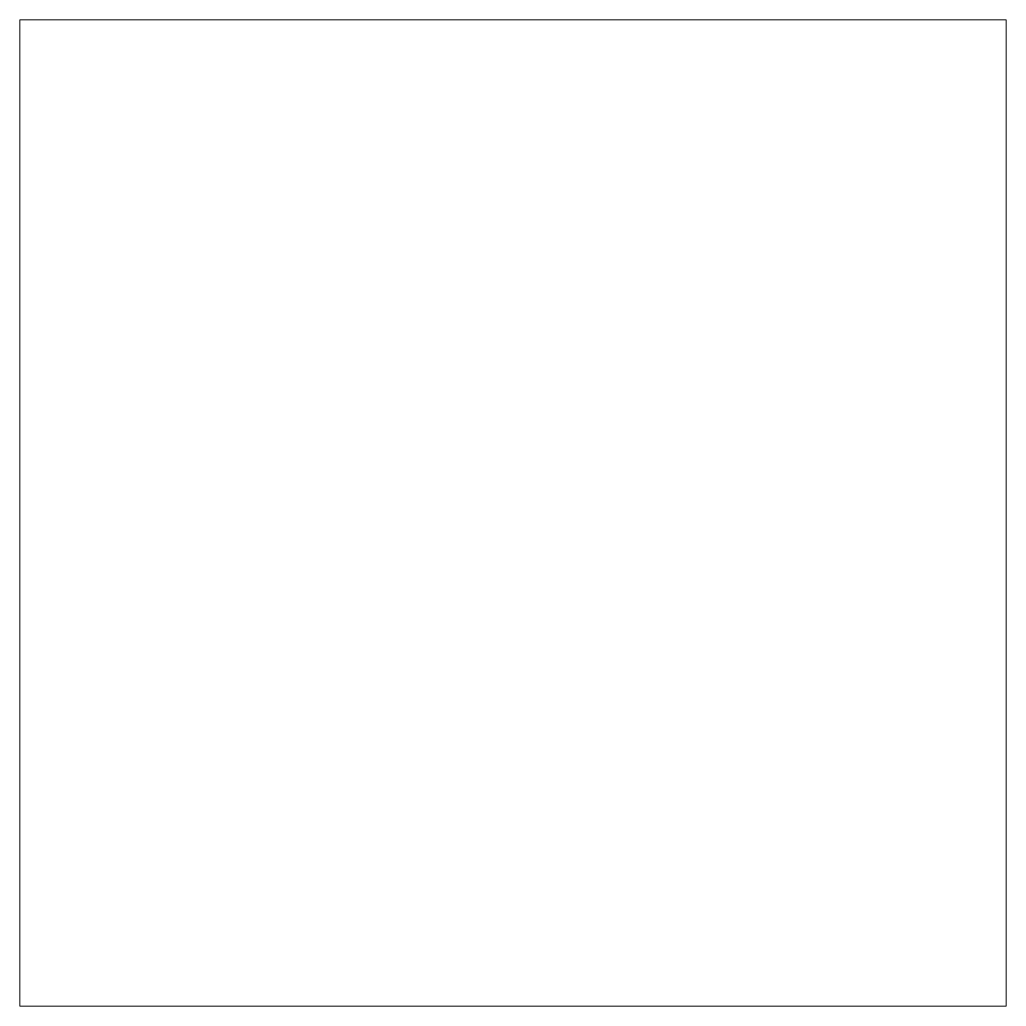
# Model space of a CAD drawing. Header units: millimetres. Extents: x 0 to 600, y 0 to 600.
import ezdxf

# ---------------------------------------------------------------- set-up
doc = ezdxf.new("R2010")
doc.units = ezdxf.units.MM
doc.layers.add('CUT_RED', color=1, linetype='Continuous', lineweight=0)

msp = doc.modelspace()

# ---------------------------------------------------------------- linework, layer by layer
at = {"layer": 'CUT_RED', "lineweight": 0}
msp.add_lwpolyline([(0, 600), (600, 600), (600, 0), (0, 0)], close=True, dxfattribs=at)

doc.saveas('drawing.dxf')
